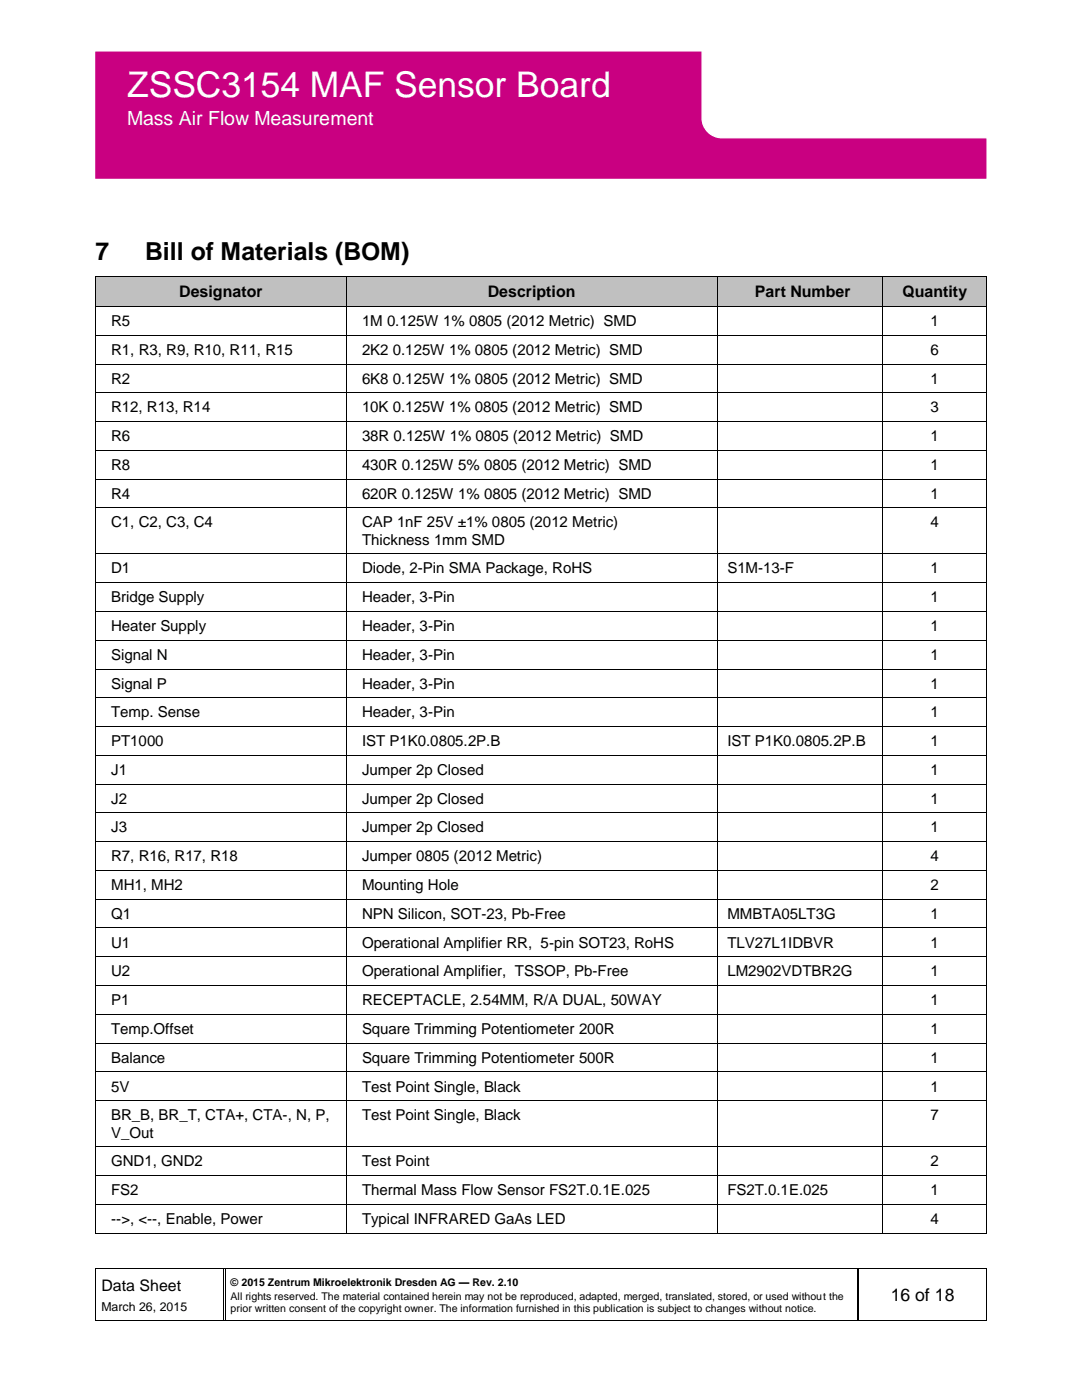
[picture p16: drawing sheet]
<svg xmlns="http://www.w3.org/2000/svg" width="216mm" height="279mm" viewBox="0 0 216 279" stroke-linecap="round" stroke-linejoin="round" font-family="sans-serif">
<defs><g id="words">
<text font-size="7.1" fill="#fff" x="25.4" y="19.3">ZSSC3154 MAF Sensor Board</text>
<g font-size="5">
<text x="19" y="51.9">7</text>
<text x="29" y="51.9">Bill of Materials (BOM)</text>
</g>
<text font-size="3.9" fill="#fff" x="25.4" y="24.9">Mass Air Flow Measurement</text>
<text font-size="3.5" x="177.8" y="259.6">16 of 18</text>
<g font-size="3.2">
<text x="35.8" y="59.3">Designator</text>
<text x="97.3" y="59.3">Description</text>
<text x="150.6" y="59.3">Part Number</text>
<text x="180.1" y="59.3">Quantity</text>
<text x="20.2" y="257.5">Data Sheet</text>
</g>
<g font-size="3">
<text x="22.2" y="65.1">R5</text>
<text x="72.2" y="65.1">1M 0.125W 1% 0805 (2012 Metric) SMD</text>
<text x="185.7" y="65.1">1</text>
<text x="22.2" y="70.8">R1, R3, R9, R10, R11, R15</text>
<text x="72.2" y="70.8">2K2 0.125W 1% 0805 (2012 Metric) SMD</text>
<text x="185.7" y="70.8">6</text>
<text x="22.2" y="76.5">R2</text>
<text x="72.2" y="76.5">6K8 0.125W 1% 0805 (2012 Metric) SMD</text>
<text x="185.7" y="76.5">1</text>
<text x="22.2" y="82.3">R12, R13, R14</text>
<text x="72.2" y="82.3">10K 0.125W 1% 0805 (2012 Metric) SMD</text>
<text x="185.7" y="82.3">3</text>
<text x="22.2" y="88.1">R6</text>
<text x="72.2" y="88.1">38R 0.125W 1% 0805 (2012 Metric) SMD</text>
<text x="185.7" y="88.1">1</text>
<text x="22.2" y="93.8">R8</text>
<text x="72.2" y="93.8">430R 0.125W 5% 0805 (2012 Metric) SMD</text>
<text x="185.7" y="93.8">1</text>
<text x="22.2" y="99.5">R4</text>
<text x="72.2" y="99.5">620R 0.125W 1% 0805 (2012 Metric) SMD</text>
<text x="185.7" y="99.5">1</text>
<text x="22.2" y="105.3">C1, C2, C3, C4</text>
<text x="72.2" y="105.3">CAP 1nF 25V ±1% 0805 (2012 Metric)</text>
<text x="185.7" y="105.3">4</text>
<text x="72.2" y="108.7">Thickness 1mm SMD</text>
<text x="22.2" y="114.4">D1</text>
<text x="72.2" y="114.4">Diode, 2-Pin SMA Package, RoHS</text>
<text x="145.1" y="114.4">S1M-13-F</text>
<text x="185.7" y="114.4">1</text>
<text x="22.2" y="120.2">Bridge Supply</text>
<text x="22.2" y="126">Heater Supply</text>
<text x="72.2" y="120.2">Header, 3-Pin</text>
<text x="72.2" y="126">Header, 3-Pin</text>
<text x="185.7" y="120.2">1</text>
<text x="185.7" y="126">1</text>
<text x="22.2" y="131.7">Signal N</text>
<text x="72.2" y="131.7">Header, 3-Pin</text>
<text x="185.7" y="131.7">1</text>
<text x="22.2" y="137.4">Signal P</text>
<text x="72.2" y="137.4">Header, 3-Pin</text>
<text x="185.7" y="137.4">1</text>
<text x="22.2" y="143.2">Temp. Sense</text>
<text x="72.2" y="143.2">Header, 3-Pin</text>
<text x="185.7" y="143.2">1</text>
<text x="22.2" y="148.9">PT1000</text>
<text x="72.2" y="148.9">IST P1K0.0805.2P.B</text>
<text x="145.1" y="148.9">IST P1K0.0805.2P.B</text>
<text x="185.7" y="148.9">1</text>
<text x="22.2" y="154.7">J1</text>
<text x="72.2" y="154.7">Jumper 2p Closed</text>
<text x="185.7" y="154.7">1</text>
<text x="22.2" y="160.4">J2</text>
<text x="72.2" y="160.4">Jumper 2p Closed</text>
<text x="185.7" y="160.4">1</text>
<text x="22.2" y="166.1">J3</text>
<text x="72.2" y="166.1">Jumper 2p Closed</text>
<text x="185.7" y="166.1">1</text>
<text x="22.2" y="171.9">R7, R16, R17, R18</text>
<text x="72.2" y="171.9">Jumper 0805 (2012 Metric)</text>
<text x="185.7" y="171.9">4</text>
<text x="22.2" y="177.6">MH1, MH2</text>
<text x="72.2" y="177.6">Mounting Hole</text>
<text x="185.7" y="177.6">2</text>
<text x="22.2" y="183.4">Q1</text>
<text x="72.2" y="183.4">NPN Silicon, SOT-23, Pb-Free</text>
<text x="145.1" y="183.4">MMBTA05LT3G</text>
<text x="185.7" y="183.4">1</text>
<text x="22.2" y="189.1">U1</text>
<text x="72.2" y="189.1">Operational Amplifier RR, 5-pin SOT23, RoHS</text>
<text x="145.1" y="189.1">TLV27L1IDBVR</text>
<text x="185.7" y="189.1">1</text>
<text x="22.2" y="194.8">U2</text>
<text x="72.2" y="194.8">Operational Amplifier, TSSOP, Pb-Free</text>
<text x="145.1" y="194.8">LM2902VDTBR2G</text>
<text x="185.7" y="194.8">1</text>
<text x="22.2" y="200.6">P1</text>
<text x="72.2" y="200.6">RECEPTACLE, 2.54MM, R/A DUAL, 50WAY</text>
<text x="185.7" y="200.6">1</text>
<text x="22.2" y="206.3">Temp.Offset</text>
<text x="72.2" y="206.3">Square Trimming Potentiometer 200R</text>
<text x="185.7" y="206.3">1</text>
<text x="22.2" y="212.1">Balance</text>
<text x="72.2" y="212.1">Square Trimming Potentiometer 500R</text>
<text x="185.7" y="212.1">1</text>
<text x="22.2" y="217.8">5V</text>
<text x="72.2" y="217.8">Test Point Single, Black</text>
<text x="185.7" y="217.8">1</text>
<text x="22.2" y="223.6">BR_B, BR_T, CTA+, CTA-, N, P,</text>
<text x="22.2" y="227">V_Out</text>
<text x="72.2" y="223.6">Test Point Single, Black</text>
<text x="185.7" y="223.6">7</text>
<text x="22.2" y="232.7">GND1, GND2</text>
<text x="72.2" y="232.7">Test Point</text>
<text x="185.7" y="232.7">2</text>
<text x="22.2" y="238.5">FS2</text>
<text x="72.2" y="238.5">Thermal Mass Flow Sensor FS2T.0.1E.025</text>
<text x="145.1" y="238.5">FS2T.0.1E.025</text>
<text x="185.7" y="238.5">1</text>
<text x="22.2" y="244.3">--&gt;, &lt;--, Enable, Power</text>
<text x="72.2" y="244.3">Typical INFRARED GaAs LED</text>
<text x="185.7" y="244.3">4</text>
</g>
<text font-size="2.5" x="20.2" y="261.6">March 26, 2015</text>
<g font-size="2.1">
<text x="46" y="256.6">© 2015 Zentrum Mikroelektronik Dresden AG — Rev. 2.10</text>
<text x="46" y="259.5">All rights reserved. The material contained herein may not be reproduced, adapted, merged, translated, stored, or used without the</text>
<text x="46" y="261.9">prior written consent of the copyright owner. The information furnished in this publication is subject to changes without notice.</text>
</g>
</g></defs>
<path d="M19 10.3h177.8v25.4h-177.8z" fill-rule="evenodd" fill="#c90081"/>
<path d="M141.3 7.5a4 4 0 0 1 2.8-1.1h52.8a4 4 0 0 1 4 4v13.1a4 4 0 0 1-4 4h-52.8a4 4 0 0 1-4-4v-13.1a4 4 0 0 1 1.2-2.9z" fill-rule="evenodd" fill="#fff"/>
<path d="M141.3 7.5a4 4 0 0 1 2.8-1.1h52.8a4 4 0 0 1 4 4v13.1a4 4 0 0 1-4 4h-52.8a4 4 0 0 1-4-4v-13.1a4 4 0 0 1 1.2-2.9z" fill="none" stroke="#fff" stroke-width=".26"/>
<g fill="#000">
<path d="M19 253.1h.1v.2h-.1z" fill-rule="evenodd"/>
<path d="M19 253.1h.1v.2h-.1z" fill-rule="evenodd"/>
<path d="M44.5 253.1h.2v.2h-.2z" fill-rule="evenodd"/>
<path d="M170.9 253.1h.2v.2h-.2z" fill-rule="evenodd"/>
<path d="M196.8 253.1h.2v.2h-.2z" fill-rule="evenodd"/>
<path d="M196.8 253.1h.2v.2h-.2z" fill-rule="evenodd"/>
<path d="M19 263.5h.1v.1h-.1z" fill-rule="evenodd"/>
<path d="M19 263.5h.1v.1h-.1z" fill-rule="evenodd"/>
<path d="M44.5 263.5h.2v.1h-.2z" fill-rule="evenodd"/>
<path d="M170.9 263.5h.2v.1h-.2z" fill-rule="evenodd"/>
<path d="M196.8 263.5h.2v.1h-.2z" fill-rule="evenodd"/>
<path d="M196.8 263.5h.2v.1h-.2z" fill-rule="evenodd"/>
</g>
<path d="M19 253.3v10.2M19.1 253.2h25.4M44.6 253.3v10.2M44.7 253.2h126.2M44.9 253.3v10.2M171 253.3v10.2M171.1 253.2h25.7M171.4 253.3v10.2M196.9 253.3v10.2M19.1 263.6h25.4M44.7 263.6h126.2M171.1 263.6h25.7" fill="none" stroke="#000" stroke-width=".2"/>
<g fill="#c0c0c0">
<path d="M19.1 55.3h49.9v5.8h-49.9z" fill-rule="evenodd"/>
<path d="M21.1 55.3h46v5.8h-46z" fill-rule="evenodd"/>
<path d="M69.2 55.3h73.8v5.8h-73.8z" fill-rule="evenodd"/>
<path d="M71.1 55.3h70v5.8h-70z" fill-rule="evenodd"/>
<path d="M143.2 55.3h32.9v5.8h-32.9z" fill-rule="evenodd"/>
<path d="M145.1 55.3h29.1v5.8h-29.1z" fill-rule="evenodd"/>
<path d="M176.3 55.3h20.5v5.8h-20.5z" fill-rule="evenodd"/>
<path d="M178.2 55.3h16.7v5.8h-16.7z" fill-rule="evenodd"/>
</g>
<g fill="#000">
<path d="M19 55.2h.1v.1h-.1z" fill-rule="evenodd"/>
<path d="M19 55.2h.1v.1h-.1z" fill-rule="evenodd"/>
<path d="M69 55.2h.2v.1h-.2z" fill-rule="evenodd"/>
<path d="M143 55.2h.2v.1h-.2z" fill-rule="evenodd"/>
<path d="M176.1 55.2h.1v.1h-.1z" fill-rule="evenodd"/>
<path d="M196.8 55.2h.2v.1h-.2z" fill-rule="evenodd"/>
<path d="M196.8 55.2h.2v.1h-.2z" fill-rule="evenodd"/>
<path d="M19 61.1h.1v.2h-.1z" fill-rule="evenodd"/>
<path d="M19 66.9h.1v.1h-.1z" fill-rule="evenodd"/>
<path d="M19 72.6h.1v.1h-.1z" fill-rule="evenodd"/>
<path d="M19 78.3h.1v.2h-.1z" fill-rule="evenodd"/>
<path d="M69 61.1h.2v.2h-.2z" fill-rule="evenodd"/>
<path d="M69 66.9h.2v.1h-.2z" fill-rule="evenodd"/>
<path d="M69 72.6h.2v.1h-.2z" fill-rule="evenodd"/>
<path d="M69 78.3h.2v.2h-.2z" fill-rule="evenodd"/>
<path d="M143 61.1h.2v.2h-.2z" fill-rule="evenodd"/>
<path d="M143 66.9h.2v.1h-.2z" fill-rule="evenodd"/>
<path d="M143 72.6h.2v.1h-.2z" fill-rule="evenodd"/>
<path d="M143 78.3h.2v.2h-.2z" fill-rule="evenodd"/>
<path d="M176.1 61.1h.1v.2h-.1z" fill-rule="evenodd"/>
<path d="M176.1 66.9h.1v.1h-.1z" fill-rule="evenodd"/>
<path d="M176.1 72.6h.1v.1h-.1z" fill-rule="evenodd"/>
<path d="M176.1 78.3h.1v.2h-.1z" fill-rule="evenodd"/>
<path d="M196.8 61.1h.2v.2h-.2z" fill-rule="evenodd"/>
<path d="M196.8 66.9h.2v.1h-.2z" fill-rule="evenodd"/>
<path d="M196.8 72.6h.2v.1h-.2z" fill-rule="evenodd"/>
<path d="M196.8 78.3h.2v.2h-.2z" fill-rule="evenodd"/>
<path d="M19 84h.1v.2h-.1z" fill-rule="evenodd"/>
<path d="M19 89.8h.1v.2h-.1z" fill-rule="evenodd"/>
<path d="M19 95.6h.1v.1h-.1z" fill-rule="evenodd"/>
<path d="M69 84h.2v.2h-.2z" fill-rule="evenodd"/>
<path d="M69 89.8h.2v.2h-.2z" fill-rule="evenodd"/>
<path d="M69 95.6h.2v.1h-.2z" fill-rule="evenodd"/>
<path d="M143 84h.2v.2h-.2z" fill-rule="evenodd"/>
<path d="M143 89.8h.2v.2h-.2z" fill-rule="evenodd"/>
<path d="M143 95.6h.2v.1h-.2z" fill-rule="evenodd"/>
<path d="M176.1 84h.1v.2h-.1z" fill-rule="evenodd"/>
<path d="M176.1 89.8h.1v.2h-.1z" fill-rule="evenodd"/>
<path d="M176.1 95.6h.1v.1h-.1z" fill-rule="evenodd"/>
<path d="M196.8 84h.2v.2h-.2z" fill-rule="evenodd"/>
<path d="M196.8 89.8h.2v.2h-.2z" fill-rule="evenodd"/>
<path d="M196.8 95.6h.2v.1h-.2z" fill-rule="evenodd"/>
<path d="M19 101.3h.1v.1h-.1z" fill-rule="evenodd"/>
<path d="M19 110.5h.1v.1h-.1z" fill-rule="evenodd"/>
<path d="M19 116.2h.1v.2h-.1z" fill-rule="evenodd"/>
<path d="M69 101.3h.2v.1h-.2z" fill-rule="evenodd"/>
<path d="M69 110.5h.2v.1h-.2z" fill-rule="evenodd"/>
<path d="M69 116.2h.2v.2h-.2z" fill-rule="evenodd"/>
<path d="M143 101.3h.2v.1h-.2z" fill-rule="evenodd"/>
<path d="M143 110.5h.2v.1h-.2z" fill-rule="evenodd"/>
<path d="M143 116.2h.2v.2h-.2z" fill-rule="evenodd"/>
<path d="M176.1 101.3h.1v.1h-.1z" fill-rule="evenodd"/>
<path d="M176.1 110.5h.1v.1h-.1z" fill-rule="evenodd"/>
<path d="M176.1 116.2h.1v.2h-.1z" fill-rule="evenodd"/>
<path d="M196.8 101.3h.2v.1h-.2z" fill-rule="evenodd"/>
<path d="M196.8 110.5h.2v.1h-.2z" fill-rule="evenodd"/>
<path d="M196.8 116.2h.2v.2h-.2z" fill-rule="evenodd"/>
<path d="M19 122h.1v.1h-.1z" fill-rule="evenodd"/>
<path d="M19 127.7h.1v.2h-.1z" fill-rule="evenodd"/>
<path d="M19 133.5h.1v.1h-.1z" fill-rule="evenodd"/>
<path d="M19 139.2h.1v.1h-.1z" fill-rule="evenodd"/>
<path d="M69 122h.2v.1h-.2z" fill-rule="evenodd"/>
<path d="M69 127.7h.2v.2h-.2z" fill-rule="evenodd"/>
<path d="M69 133.5h.2v.1h-.2z" fill-rule="evenodd"/>
<path d="M69 139.2h.2v.1h-.2z" fill-rule="evenodd"/>
<path d="M143 122h.2v.1h-.2z" fill-rule="evenodd"/>
<path d="M143 127.7h.2v.2h-.2z" fill-rule="evenodd"/>
<path d="M143 133.5h.2v.1h-.2z" fill-rule="evenodd"/>
<path d="M143 139.2h.2v.1h-.2z" fill-rule="evenodd"/>
<path d="M176.1 122h.1v.1h-.1z" fill-rule="evenodd"/>
<path d="M176.1 127.7h.1v.2h-.1z" fill-rule="evenodd"/>
<path d="M176.1 133.5h.1v.1h-.1z" fill-rule="evenodd"/>
<path d="M176.1 139.2h.1v.1h-.1z" fill-rule="evenodd"/>
<path d="M196.8 122h.2v.1h-.2z" fill-rule="evenodd"/>
<path d="M196.8 127.7h.2v.2h-.2z" fill-rule="evenodd"/>
<path d="M196.8 133.5h.2v.1h-.2z" fill-rule="evenodd"/>
<path d="M196.8 139.2h.2v.1h-.2z" fill-rule="evenodd"/>
<path d="M19 144.9h.1v.2h-.1z" fill-rule="evenodd"/>
<path d="M19 150.7h.1v.2h-.1z" fill-rule="evenodd"/>
<path d="M19 156.4h.1v.2h-.1z" fill-rule="evenodd"/>
<path d="M69 144.9h.2v.2h-.2z" fill-rule="evenodd"/>
<path d="M69 150.7h.2v.2h-.2z" fill-rule="evenodd"/>
<path d="M69 156.4h.2v.2h-.2z" fill-rule="evenodd"/>
<path d="M143 144.9h.2v.2h-.2z" fill-rule="evenodd"/>
<path d="M143 150.7h.2v.2h-.2z" fill-rule="evenodd"/>
<path d="M143 156.4h.2v.2h-.2z" fill-rule="evenodd"/>
<path d="M176.1 144.9h.1v.2h-.1z" fill-rule="evenodd"/>
<path d="M176.1 150.7h.1v.2h-.1z" fill-rule="evenodd"/>
<path d="M176.1 156.4h.1v.2h-.1z" fill-rule="evenodd"/>
<path d="M196.8 144.9h.2v.2h-.2z" fill-rule="evenodd"/>
<path d="M196.8 150.7h.2v.2h-.2z" fill-rule="evenodd"/>
<path d="M196.8 156.4h.2v.2h-.2z" fill-rule="evenodd"/>
<path d="M19 162.2h.1v.1h-.1z" fill-rule="evenodd"/>
<path d="M19 167.9h.1v.1h-.1z" fill-rule="evenodd"/>
<path d="M19 173.6h.1v.2h-.1z" fill-rule="evenodd"/>
<path d="M19 179.4h.1v.2h-.1z" fill-rule="evenodd"/>
<path d="M69 162.2h.2v.1h-.2z" fill-rule="evenodd"/>
<path d="M69 167.9h.2v.1h-.2z" fill-rule="evenodd"/>
<path d="M69 173.6h.2v.2h-.2z" fill-rule="evenodd"/>
<path d="M69 179.4h.2v.2h-.2z" fill-rule="evenodd"/>
<path d="M143 162.2h.2v.1h-.2z" fill-rule="evenodd"/>
<path d="M143 167.9h.2v.1h-.2z" fill-rule="evenodd"/>
<path d="M143 173.6h.2v.2h-.2z" fill-rule="evenodd"/>
<path d="M143 179.4h.2v.2h-.2z" fill-rule="evenodd"/>
<path d="M176.1 162.2h.1v.1h-.1z" fill-rule="evenodd"/>
<path d="M176.1 167.9h.1v.1h-.1z" fill-rule="evenodd"/>
<path d="M176.1 173.6h.1v.2h-.1z" fill-rule="evenodd"/>
<path d="M176.1 179.4h.1v.2h-.1z" fill-rule="evenodd"/>
<path d="M196.8 162.2h.2v.1h-.2z" fill-rule="evenodd"/>
<path d="M196.8 167.9h.2v.1h-.2z" fill-rule="evenodd"/>
<path d="M196.8 173.6h.2v.2h-.2z" fill-rule="evenodd"/>
<path d="M196.8 179.4h.2v.2h-.2z" fill-rule="evenodd"/>
<path d="M19 185.1h.1v.2h-.1z" fill-rule="evenodd"/>
<path d="M19 190.9h.1v.1h-.1z" fill-rule="evenodd"/>
<path d="M19 196.6h.1v.2h-.1z" fill-rule="evenodd"/>
<path d="M69 185.1h.2v.2h-.2z" fill-rule="evenodd"/>
<path d="M69 190.9h.2v.1h-.2z" fill-rule="evenodd"/>
<path d="M69 196.6h.2v.2h-.2z" fill-rule="evenodd"/>
<path d="M143 185.1h.2v.2h-.2z" fill-rule="evenodd"/>
<path d="M143 190.9h.2v.1h-.2z" fill-rule="evenodd"/>
<path d="M143 196.6h.2v.2h-.2z" fill-rule="evenodd"/>
<path d="M176.1 185.1h.1v.2h-.1z" fill-rule="evenodd"/>
<path d="M176.1 190.9h.1v.1h-.1z" fill-rule="evenodd"/>
<path d="M176.1 196.6h.1v.2h-.1z" fill-rule="evenodd"/>
<path d="M196.8 185.1h.2v.2h-.2z" fill-rule="evenodd"/>
<path d="M196.8 190.9h.2v.1h-.2z" fill-rule="evenodd"/>
<path d="M196.8 196.6h.2v.2h-.2z" fill-rule="evenodd"/>
<path d="M19 202.3h.1v.2h-.1z" fill-rule="evenodd"/>
<path d="M19 208.1h.1v.2h-.1z" fill-rule="evenodd"/>
<path d="M19 213.8h.1v.2h-.1z" fill-rule="evenodd"/>
<path d="M19 219.6h.1v.1h-.1z" fill-rule="evenodd"/>
<path d="M69 202.3h.2v.2h-.2z" fill-rule="evenodd"/>
<path d="M69 208.1h.2v.2h-.2z" fill-rule="evenodd"/>
<path d="M69 213.8h.2v.2h-.2z" fill-rule="evenodd"/>
<path d="M69 219.6h.2v.1h-.2z" fill-rule="evenodd"/>
<path d="M143 202.3h.2v.2h-.2z" fill-rule="evenodd"/>
<path d="M143 208.1h.2v.2h-.2z" fill-rule="evenodd"/>
<path d="M143 213.8h.2v.2h-.2z" fill-rule="evenodd"/>
<path d="M143 219.6h.2v.1h-.2z" fill-rule="evenodd"/>
<path d="M176.1 202.3h.1v.2h-.1z" fill-rule="evenodd"/>
<path d="M176.1 208.1h.1v.2h-.1z" fill-rule="evenodd"/>
<path d="M176.1 213.8h.1v.2h-.1z" fill-rule="evenodd"/>
<path d="M176.1 219.6h.1v.1h-.1z" fill-rule="evenodd"/>
<path d="M196.8 202.3h.2v.2h-.2z" fill-rule="evenodd"/>
<path d="M196.8 208.1h.2v.2h-.2z" fill-rule="evenodd"/>
<path d="M196.8 213.8h.2v.2h-.2z" fill-rule="evenodd"/>
<path d="M196.8 219.6h.2v.1h-.2z" fill-rule="evenodd"/>
<path d="M19 228.8h.1v.1h-.1z" fill-rule="evenodd"/>
<path d="M19 234.5h.1v.2h-.1z" fill-rule="evenodd"/>
<path d="M69 228.8h.2v.1h-.2z" fill-rule="evenodd"/>
<path d="M69 234.5h.2v.2h-.2z" fill-rule="evenodd"/>
<path d="M143 228.8h.2v.1h-.2z" fill-rule="evenodd"/>
<path d="M143 234.5h.2v.2h-.2z" fill-rule="evenodd"/>
<path d="M176.1 228.8h.1v.1h-.1z" fill-rule="evenodd"/>
<path d="M176.1 234.5h.1v.2h-.1z" fill-rule="evenodd"/>
<path d="M196.8 228.8h.2v.1h-.2z" fill-rule="evenodd"/>
<path d="M196.8 234.5h.2v.2h-.2z" fill-rule="evenodd"/>
<path d="M19 240.2h.1v.2h-.1z" fill-rule="evenodd"/>
<path d="M19 246h.1v.2h-.1z" fill-rule="evenodd"/>
<path d="M19 246h.1v.2h-.1z" fill-rule="evenodd"/>
<path d="M69 240.2h.2v.2h-.2z" fill-rule="evenodd"/>
<path d="M69 246h.2v.2h-.2z" fill-rule="evenodd"/>
<path d="M143 240.2h.2v.2h-.2z" fill-rule="evenodd"/>
<path d="M143 246h.2v.2h-.2z" fill-rule="evenodd"/>
<path d="M176.1 240.2h.1v.2h-.1z" fill-rule="evenodd"/>
<path d="M176.1 246h.1v.2h-.1z" fill-rule="evenodd"/>
<path d="M196.8 240.2h.2v.2h-.2z" fill-rule="evenodd"/>
<path d="M196.8 246h.2v.2h-.2z" fill-rule="evenodd"/>
<path d="M196.8 246h.2v.2h-.2z" fill-rule="evenodd"/>
</g>
<g fill="none" stroke="#000" stroke-width=".2">
<path d="M19 55.3v5.8M19.1 55.3h49.9M69.1 55.3v5.8M69.2 55.3h73.8M143.1 55.3v5.8M143.2 55.3h32.9M176.1 55.3v5.8M176.2 55.3h20.6M196.9 55.3v5.8M19 61.3v5.6M19 67v5.6M19 72.7v5.6"/>
<path d="M19 78.5v5.5M19.1 61.2h49.9M19.1 66.9h49.9M19.1 72.7h49.9M19.1 78.4h49.9M69.1 61.3v5.6M69.1 67v5.6M69.1 72.7v5.6M69.1 78.5v5.5M69.2 61.2h73.8M69.2 66.9h73.8M69.2 72.7h73.8"/>
<path d="M69.2 78.4h73.8M143.1 61.3v5.6M143.1 67v5.6M143.1 72.7v5.6M143.1 78.5v5.5M143.2 61.2h32.9M143.2 66.9h32.9M143.2 72.7h32.9M143.2 78.4h32.9M176.1 61.3v5.6M176.1 67v5.6M176.1 72.7v5.6"/>
<path d="M176.1 78.5v5.5M176.2 61.2h20.6M176.2 66.9h20.6M176.2 72.7h20.6M176.2 78.4h20.6M196.9 61.3v5.6M196.9 67v5.6M196.9 72.7v5.6M196.9 78.5v5.5M19 84.2v5.6M19 90v5.6M19 95.7v5.6"/>
<path d="M19.1 84.1h49.9M19.1 89.9h49.9M19.1 95.6h49.9M69.1 84.2v5.6M69.1 90v5.6M69.1 95.7v5.6M69.2 84.1h73.8M69.2 89.9h73.8M69.2 95.6h73.8M143.1 84.2v5.6M143.1 90v5.6M143.1 95.7v5.6"/>
<path d="M143.2 84.1h32.9M143.2 89.9h32.9M143.2 95.6h32.9M176.1 84.2v5.6M176.1 90v5.6M176.1 95.7v5.6M176.2 84.1h20.6M176.2 89.9h20.6M176.2 95.6h20.6M196.9 84.2v5.6M196.9 90v5.6M196.9 95.7v5.6"/>
<path d="M19 101.4v9.1M19 110.6v5.6M19 116.4v5.6M19.1 101.4h49.9M19.1 110.5h49.9M19.1 116.3h49.9M69.1 101.4v9.1M69.1 110.6v5.6M69.1 116.4v5.6M69.2 101.4h73.8M69.2 110.5h73.8M69.2 116.3h73.8"/>
<path d="M143.1 101.4v9.1M143.1 110.6v5.6M143.1 116.4v5.6M143.2 101.4h32.9M143.2 110.5h32.9M143.2 116.3h32.9M176.1 101.4v9.1M176.1 110.6v5.6M176.1 116.4v5.6M176.2 101.4h20.6M176.2 110.5h20.6M176.2 116.3h20.6"/>
<path d="M196.9 101.4v9.1M196.9 110.6v5.6M196.9 116.4v5.6M19 122.1v5.6M19 127.9v5.6M19 133.6v5.6M19 139.3v5.6M19.1 122.1h49.9M19.1 127.8h49.9M19.1 133.5h49.9M19.1 139.3h49.9M69.1 122.1v5.6"/>
<path d="M69.1 127.9v5.6M69.1 133.6v5.6M69.1 139.3v5.6M69.2 122.1h73.8M69.2 127.8h73.8M69.2 133.5h73.8M69.2 139.3h73.8M143.1 122.1v5.6M143.1 127.9v5.6M143.1 133.6v5.6M143.1 139.3v5.6M143.2 122.1h32.9"/>
<path d="M143.2 127.8h32.9M143.2 133.5h32.9M143.2 139.3h32.9M176.1 122.1v5.6M176.1 127.9v5.6M176.1 133.6v5.6M176.1 139.3v5.6M176.2 122.1h20.6M176.2 127.8h20.6M176.2 133.5h20.6M176.2 139.3h20.6M196.9 122.1v5.6"/>
<path d="M196.9 127.9v5.6M196.9 133.6v5.6M196.9 139.3v5.6M19 145.1v5.6M19 150.8v5.6M19 156.6v5.6M19.1 145h49.9M19.1 150.8h49.9M19.1 156.5h49.9M69.1 145.1v5.6M69.1 150.8v5.6M69.1 156.6v5.6"/>
<path d="M69.2 145h73.8M69.2 150.8h73.8M69.2 156.5h73.8M143.1 145.1v5.6M143.1 150.8v5.6M143.1 156.6v5.6M143.2 145h32.9M143.2 150.8h32.9M143.2 156.5h32.9M176.1 145.1v5.6M176.1 150.8v5.6M176.1 156.6v5.6"/>
<path d="M176.2 145h20.6M176.2 150.8h20.6M176.2 156.5h20.6M196.9 145.1v5.6M196.9 150.8v5.6M196.9 156.6v5.6M19 162.3v5.6M19 168v5.6M19 173.8v5.6M19 179.6v5.5M19.1 162.2h49.9M19.1 168h49.9"/>
<path d="M19.1 173.7h49.9M19.1 179.5h49.9M69.1 162.3v5.6M69.1 168v5.6M69.1 173.8v5.6M69.1 179.6v5.5M69.2 162.2h73.8M69.2 168h73.8M69.2 173.7h73.8M69.2 179.5h73.8M143.1 162.3v5.6M143.1 168v5.6"/>
<path d="M143.1 173.8v5.6M143.1 179.6v5.5M143.2 162.2h32.9M143.2 168h32.9M143.2 173.7h32.9M143.2 179.5h32.9M176.1 162.3v5.6M176.1 168v5.6M176.1 173.8v5.6M176.1 179.6v5.5M176.2 162.2h20.6M176.2 168h20.6"/>
<path d="M176.2 173.7h20.6M176.2 179.5h20.6M196.9 162.3v5.6M196.9 168v5.6M196.9 173.8v5.6M196.9 179.6v5.5M19 185.3v5.6M19 191v5.6M19 196.8v5.5M19.1 185.2h49.9M19.1 190.9h49.9M19.1 196.7h49.9"/>
<path d="M69.1 185.3v5.6M69.1 191v5.6M69.1 196.8v5.5M69.2 185.2h73.8M69.2 190.9h73.8M69.2 196.7h73.8M143.1 185.3v5.6M143.1 191v5.6M143.1 196.8v5.5M143.2 185.2h32.9M143.2 190.9h32.9M143.2 196.7h32.9"/>
<path d="M176.1 185.3v5.6M176.1 191v5.6M176.1 196.8v5.5M176.2 185.2h20.6M176.2 190.9h20.6M176.2 196.7h20.6M196.9 185.3v5.6M196.9 191v5.6M196.9 196.8v5.5M19 202.5v5.6M19 208.3v5.5M19 214v5.6"/>
<path d="M19 219.7v9.1M19.1 202.4h49.9M19.1 208.2h49.9M19.1 213.9h49.9M19.1 219.7h49.9M69.1 202.5v5.6M69.1 208.3v5.5M69.1 214v5.6M69.1 219.7v9.1M69.2 202.4h73.8M69.2 208.2h73.8M69.2 213.9h73.8"/>
<path d="M69.2 219.7h73.8M143.1 202.5v5.6M143.1 208.3v5.5M143.1 214v5.6M143.1 219.7v9.1M143.2 202.4h32.9M143.2 208.2h32.9M143.2 213.9h32.9M143.2 219.7h32.9M176.1 202.5v5.6M176.1 208.3v5.5M176.1 214v5.6"/>
<path d="M176.1 219.7v9.1M176.2 202.4h20.6M176.2 208.2h20.6M176.2 213.9h20.6M176.2 219.7h20.6M196.9 202.5v5.6M196.9 208.3v5.5M196.9 214v5.6M196.9 219.7v9.1M19 228.9v5.6M19 234.7v5.5M19.1 228.8h49.9"/>
<path d="M19.1 234.6h49.9M69.1 228.9v5.6M69.1 234.7v5.5M69.2 228.8h73.8M69.2 234.6h73.8M143.1 228.9v5.6M143.1 234.7v5.5M143.2 228.8h32.9M143.2 234.6h32.9M176.1 228.9v5.6M176.1 234.7v5.5M176.2 228.8h20.6"/>
<path d="M176.2 234.6h20.6M196.9 228.9v5.6M196.9 234.7v5.5M19 240.4v5.6M19.1 240.3h49.9M19.1 246.1h49.9M69.1 240.4v5.6M69.2 240.3h73.8M69.2 246.1h73.8M143.1 240.4v5.6M143.2 240.3h32.9M143.2 246.1h32.9"/>
<path d="M176.1 240.4v5.6M176.2 240.3h20.6M176.2 246.1h20.6M196.9 240.4v5.6"/>
</g>
<use href="#words"/>
</svg>
